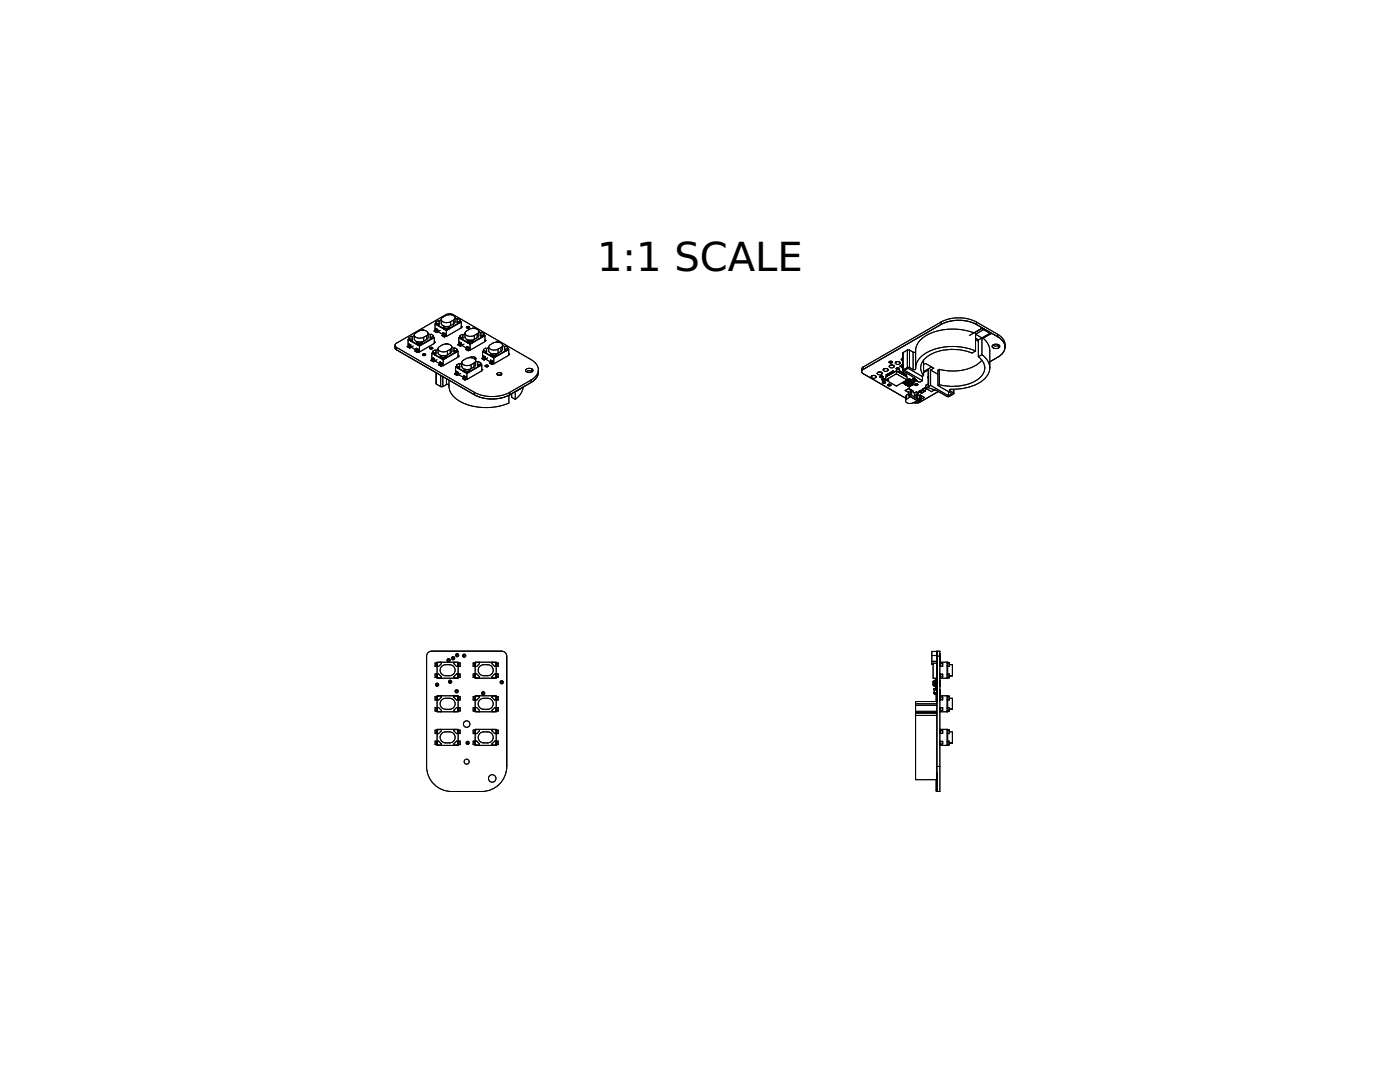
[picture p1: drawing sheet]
<svg xmlns="http://www.w3.org/2000/svg" width="279mm" height="216mm" viewBox="0 0 279 216" stroke-linecap="round" stroke-linejoin="round" font-family="sans-serif">
<defs><g id="words">
<text font-size="8" x="119.2" y="54">1:1 SCALE</text>
</g></defs>
<g fill="none" stroke="#000" stroke-width=".2">
<path d="M78.8 68.9l.3-.4 9.9-5.7a1.56 1.56 0 0 1 1.4 0l15.6 9a2.59 2.59 0 0 1 1.4 2M78.8 68.9l.3 .4M78.8 68.9l.1 .6 .2 .3M78.9 69.1v.5l.2 .2M79.1 69.3l15.6 9M79.1 69.8l15.6 9M79.1 69.3v.5M81.3 69.2l.5 .2M81.3 69.2h.1M81.4 67.8v1.1l.2 .1M81.4 67.8l2.3 1.3M81.5 68.7l.5 .1"/>
<path d="M81.5 68.7l.1 .2M81.5 68.7l.4 .2M81.6 68.9v.1M81.6 68.9l.4 .3M81.6 69l-.3 .2M81.6 67.6l-.2 .2M81.6 67.5l.5 .3M81.8 69.4h.1M81.9 68.9l.1 .3M82 68.8v.4M82 68.8l-.1 .1M82 69.3l1.5 .8"/>
<path d="M82.1 68l-.1 .1M82.1 67.8v.2M82.3 67.2l-.2-.1-.5 .3v.4l1.6 .9M82.3 67.7l-.2 .1M82.3 67.2v.7l-.2 .1M82.5 69l-.7 .4M82.7 66.9v.7a.9 .9 0 0 0 .9 .7M82.7 66.9a1.31 1.31 0 0 0 1.9 .4M82.7 67l-.4 .2M82.8 70.1h.1M82.8 70.1l.5 .2M83 69.5l.5 .2"/>
<path d="M83 69.5l.1 .3M83 69.5l.4 .3M83.1 69.8v.1M83.1 69.9l-.3 .2M83.1 68.4l.2-.1 1 .1M83.1 68.4l.1 .3M83.1 68.4l.5 .2M83.2 68.7h.1M83.2 68.7l.4 .2M83.3 70.3h.1M83.4 69.8l.1 .3M83.5 69.7v.4"/>
<path d="M83.5 69.7l-.1 .1M83.6 68.9h.2M83.6 68.6v.3M83.6 68.6h.2M83.6 70.2h.1M83.7 70.1l-.4 .2M83.7 69.1v1.1M83.8 68.6v.3M84.2 65.9h.5M84.2 68.7l-.4 .2M84.2 68.7h.1M84.2 68.7v.1"/>
<path d="M84.3 68.4l-.5 .2M84.3 68.4l-.1 .3M84.3 70.8l.3 .2 .3-.2M84.3 70.8l.4-.2 .2 .2M84.3 70.8h.1M84.5 70.7l.3 .1-.2 .1zM84.6 68.1l-.7 .2M84.6 67.3v.8M84.8 70.7v.2M84.9 70.8h.1M85.1 67v.8M85.1 67l-.5 .3"/>
<path d="M85.1 67.8l-.5 .3M85.4 66.5v1l-.3 .3M85.4 66.5a1.31 1.31 0 0 0-1.8-.4l-.8 .4-.1 .4M85.4 66.5l-.3 .5M85.4 66.5l.5 .3M85.7 69.5l.3 .1 .4-.1M85.7 69.5l.4-.2 .3 .2M85.7 69.5h.1M85.9 66.8l.1-.1 .5 .2v.5l-2.3 1.3M85.9 66.8v.7l.1 .1M85.9 67.2l.1 .1M85.9 69.4l.3 .1-.2 .1z"/>
<path d="M86 71.9l.5 .3M86 71.9h.1M86 67.3v.3M86 67.6h.2M86.2 69.4v.1M86.2 70.5v1.2l.5 .2M86.2 70.5l2.2 1.3M86.3 71.4l.4 .2M86.3 71.4l.3 .2M86.3 71.4v.3M86.3 71.7h.1M86.3 71.7l-.3 .2"/>
<path d="M86.4 69.5h.1M86.4 70.4l-.2 .1M86.4 70.2l.4 .3M86.5 67.1l-.5 .2M86.5 67.2l.2 .1M86.5 72.2h.1M86.6 66.1l.5 .2M86.6 66.1h.1M86.6 71.6l.1 .3M86.7 67.3v1.2l-3 1.7M86.7 68.2l.2 .1M86.7 67.3l-3 1.8"/>
<path d="M86.7 70.7l1.3 .7M86.7 70.7v.1M86.7 71.6v.3M86.7 71.6h-.1M86.7 70.7h.1M86.8 72l1.4 .8M86.8 64.6v1.2l.1 .1M86.8 64.6l2.3 1.4M86.9 68.3l-.2 .1M86.9 68.3h.1M86.9 65.6l.4 .2M86.9 65.6l.5 .1"/>
<path d="M86.9 65.6v.2M86.9 65.8l-.3 .3M86.9 65.8l.4 .3M87 69.9v.7l-.2 .1v-.2M87 69.9l-.2-.1-.4 .3v.5l.3 .1M87 70.4l-.2 .1M87 74.4l.1 2.3M87 64.4l.5 .3M87 64.5l-.2 .1M87.1 76.7l.9 .4M87.1 74.4v2.3M87.1 66.3h.1"/>
<path d="M87.2 71.8l-.7 .4M87.3 65.8v.3M87.3 64.9l1.3 .7M87.3 64.9v.1M87.4 65.7l-.1 .4M87.4 65.7l-.1 .1M87.4 64.8l.1 .1M87.4 64.8l-.1 .1M87.4 69.6v.8a.9 .9 0 0 0 1 .6M87.4 69.6a1.31 1.31 0 0 0 1.9 .4M87.4 69.7l-.4 .2M87.4 66.2l1.1 .6"/>
<path d="M87.5 64.7v.2M87.6 72.8l.5 .3M87.6 72.8h.1M87.6 64.1l-.1-.1-.5 .2v.5M87.6 64.1v.7l-.1 .1M87.6 64.5l-.1 .2M87.8 72.3v.3M87.8 72.3l.4 .1M87.8 72.3l.4 .2M87.8 65.9l-.7 .4M87.9 72.6l-.3 .2M87.9 71.1l.2-.1 .9 .1"/>
<path d="M87.9 71.1l.4 .3M87.9 71.1v.2M88 77.1h.4M88 74.9v2.2M88 71.4v.1M88 71.5l.3 .2M88.1 63.8v.7a.9 .9 0 0 0 .9 .7M88.1 63.8a1.31 1.31 0 0 0 1.8 .4M88.1 63.9l-.5 .2M88.1 73.1h.1M88.2 72.5v.3M88.2 67l.5 .2"/>
<path d="M88.2 67h.1M88.2 72.4v.4M88.2 72.4v.1M88.3 71.7h.3M88.3 71.4v.3M88.3 71.4h.3M88.3 72.9l.1 .1M88.4 75.1v2M88.4 66.4l.4 .3M88.4 66.4l.5 .2M88.4 66.4v.3M88.4 72.9l-.3 .2"/>
<path d="M88.4 71.8v1.2M88.4 66.7l.1 .1M88.4 66.7l.5 .3M88.5 66.8l-.3 .2M88.5 65.3l.1 .3M88.5 65.3l.5 .2M88.5 65.3l.2-.1 1 .1M88.6 65.6h.1M88.6 71.4v.3M88.6 65.6l.4 .2M88.7 67.2h.1M88.8 66.7l.1 .3"/>
<path d="M88.9 66.6v.4M88.9 66.6l-.1 .1M88.9 68.6l.6 .1M88.9 71.4l.1 .1-.4 .2M88.9 71.4h.1M89 65.5v.3M89 65.5h.2M89 67.1h.1M89 71.1l-.1 .3M89 71.1l-.4 .3M89.1 67l-.4 .2M89.1 66v1.1"/>
<path d="M89.1 76.7l.5 .1M89.1 76.7l-.7 .4M89.1 75.6v1.1M89.2 65.5v.3h-.2M89.3 70.8l-.6 .2M89.3 70v.8M89.5 62.8h.6M89.6 65.6h.1M89.6 75.8a4.2 4.2 0 0 0 3.3 4.8 12 12 0 0 0 8.7-.2v-1.5M89.7 65.3l-.5 .2M89.7 65.3l-.1 .3M89.9 69.7l-.6 .3"/>
<path d="M89.9 70.5l-.6 .3M89.9 69.7v.8M89.9 65l-.6 .2M89.9 64.2v.8M90.2 69.3l-.1 .9-.2 .3M90.2 69.3a1.31 1.31 0 0 0-1.9-.5l-.7 .5-.2 .3M90.2 69.3l-.3 .4M90.2 69.3l.4 .2M90.5 63.9l-.6 .3M90.5 64.6l-.6 .4M90.5 63.9v.7M90.6 69.5v.7l.2 .1"/>
<path d="M90.6 69.5l.2-.1 .4 .3v.5M90.6 70l.2 .1M90.7 74.6l.5 .3M90.7 74.6h.1M90.8 70.1v.2M90.8 63.4v1l-.3 .2M90.8 63.4l-.3 .5M90.8 63.4a1.31 1.31 0 0 0-1.9-.4l-.7 .4-.1 .4M90.8 63.4l.4 .3M90.9 70.3h-.1M90.9 70.3l-1.9 1.1M90.9 70.3v.1"/>
<path d="M90.9 73.2v1.2l.5 .3M90.9 73.2l2.3 1.3M91 74.1v.4l-.3 .1M91 74.1l.5 .2M91 74.1l.4 .2M91.1 73l.5 .2M91.1 73.1l-.2 .1M91.2 69.8l-.4 .3M91.2 70l.2 .1M91.2 63.7l.2-.1 .5 .2v.5M91.2 63.7v.7l.2 .1M91.2 64.1l.2 .1"/>
<path d="M91.2 74.9h.1M91.4 68.8h.1M91.4 68.8l.5 .3M91.4 74.3v.4M91.4 64.2v.3M91.4 70.1v1.2l-3 1.7M91.4 70.9l.2 .1M91.4 70.1l-3 1.7M91.4 73.4v.1M91.4 73.4l1.3 .7M91.5 74.3l-.1 .4M91.5 74.3h-.1"/>
<path d="M91.5 73.4h-.1M91.5 74.8l1.5 .8M91.5 64.5h-.1M91.5 64.5h.1M91.5 64.5l-1.9 1.1M91.6 67.4v1.2h.1M91.6 67.4l2.2 1.3M91.6 71h.1M91.6 71l-.2 .1M91.6 68.3l.4 .2M91.6 68.3l.5 .2M91.6 68.3l.1 .3"/>
<path d="M91.7 68.6l-.3 .2M91.7 68.6l.4 .2M91.7 72.7v.7l-.1 .1v-.3M91.7 72.7l-.1-.1-.5 .2v.5l.3 .2M91.7 73.1l-.1 .1M91.8 67.1l.4 .3M91.8 67.3l-.2 .1M91.9 64.1l.2 .1M91.9 64l-.5 .2M91.9 69.1h.1M91.9 74.5l-.7 .4M92 68.5l.1 .3"/>
<path d="M92.1 65.1l.1 .1M92.1 64.2v1.2l-3 1.7M92.1 64.2l-3 1.8M92.1 67.6v.1M92.1 68.5v.3M92.1 68.5h-.1M92.1 67.6h.1M92.2 72.3v.8a.9 .9 0 0 0 .9 .6M92.2 72.3a1.31 1.31 0 0 0 1.8 .5M92.2 72.4l-.5 .3M92.2 68.9l1 .6M92.2 67.4v.2"/>
<path d="M92.2 65.2l-.1 .1M92.2 65.2h.1M92.3 75.5l.5 .3M92.3 75.5h.1M92.4 66.8l-.2-.1-.4 .3v.5l1.5 .8M92.4 66.8v.7l-.2 .1M92.4 67.3l-.2 .1M92.5 75l.1 .3M92.5 75l.5 .2M92.5 75l.4 .2M92.6 68.7l-.7 .4M92.6 75.4l-.3 .1"/>
<path d="M92.6 73.8l.5 .3M92.6 73.8l.2-.1 1 .1M92.6 73.8v.3M92.7 74.1v.1M92.7 74.2l.4 .2M92.8 66.5v.8a.9 .9 0 0 0 1 .6M92.8 66.5a1.31 1.31 0 0 0 1.9 .4M92.8 66.6l-.4 .2M92.8 75.8h.1M92.9 75.2v.3M92.9 69.7l.5 .3M92.9 69.7h.1"/>
<path d="M92.9 75.5l.1 .1M93 75.2v.4M93 75.2h-.1M93.1 74.1v.3M93.1 74.1h.2M93.1 75.7h.1M93.1 65.3l.3 .2 .3-.2M93.1 65.3l.4-.2 .2 .2M93.1 65.3h.1M93.1 69.2l.4 .2M93.1 69.2l.5 .1M93.1 69.2l.1 .3"/>
<path d="M93.2 75.6l-.4 .2M93.2 74.5v1.2M93.2 69.5h.1M93.2 69.5l.4 .2M93.2 65.2l.4 .1-.2 .1zM93.2 69.5l-.3 .2M93.2 68l.1 .3M93.2 68l.5 .3M93.2 68l.2-.1 1 .1M93.3 68.3v.1M93.3 74.1v.3h-.2M93.3 68.3h.1"/>
<path d="M93.3 68.4l.4 .2M93.4 70h.1M93.5 65.2v.2M93.5 69.4l.1 .3M93.6 69.3v.4M93.6 69.3l-.1 .1M93.6 71.4h.6M93.7 74.1h.1M93.7 68.3v.3M93.7 68.3h.2M93.7 65.3h.1M93.7 69.8l.1 .1"/>
<path d="M93.8 73.8l-.5 .3M93.8 73.8l-.1 .3M93.8 69.8l-.4 .2M93.8 68.7v1.2M93.9 71.3h.9M93.9 68.3v.3h-.2M94 73.5l-.6 .2M94 72.8v.7M94.3 65.5l.5 .1M94.3 68.3h.1M94.4 68l-.1 .3M94.4 68l-.5 .3"/>
<path d="M94.6 72.4l-.6 .4M94.6 73.2l-.6 .3M94.6 72.4v.8M94.7 67.7l-.7 .2M94.7 78.3a7.8 7.8 0 0 0 7 0M94.7 78.8a7.8 7.8 0 0 0 7 0M94.7 66.9v.8M94.7 78.3v.5M94.8 71.3l.2 .3-.1 .2M94.8 71.3v.4M94.9 72v.9l-.3 .3M94.9 72a1.31 1.31 0 0 0-1.9-.5l-.7 .5-.1 .3"/>
<path d="M94.9 72l-.3 .4M94.9 72l.4 .3M95.2 67.4l-.5 .3M95.2 66.6l-.5 .3M95.2 66.6v.8M95.3 72.3l.2-.1 .5 .2v.5M95.3 72.3v.7l.2 .1M95.3 72.7l.2 .1M95.5 72.8v.3M95.6 66.2l-.1 .9-.3 .3M95.6 66.2a1.31 1.31 0 0 0-1.9-.5l-.8 .5-.1 .3M95.6 66.2l-.4 .4"/>
<path d="M95.6 66.2l.4 .2M95.6 73l-1.9 1.1M95.6 73l-.1 .1M95.6 73v.1M96 72.6l-.5 .2M96 72.7l.2 .1M96 66.4l.1-.1 .5 .3v.4l-2.8 1.7M96 66.4v.7l.1 .1M96 66.9l.1 .1M96.1 71.5h.1M96.1 71.5l.5 .3M96.1 67v.2"/>
<path d="M96.2 73.7l.1 .1M96.2 72.8v1.2l-3 1.7M96.2 72.8l-3 1.7M96.3 67.2h-.2M96.3 67.2l-2 1.1M96.3 70.1v1.2l.1 .1M96.3 70.1l2.3 1.3M96.3 73.8l-.1 .1M96.3 73.8h.1M96.4 71l.4 .2M96.4 71v.3M96.4 71.3l-.3 .2"/>
<path d="M96.4 71.3l.4 .3M96.5 70l-.2 .1M96.5 69.9l.4 .2M96.6 66.9l.2 .1M96.6 66.7l-.5 .3M96.6 71.8h.1M96.8 71.2v.4M96.8 67.8l.2 .1M96.8 67v1.2l-3 1.7M96.8 67l-.5 .2M96.8 73l.3 .2 .4-.2M96.8 73l.4-.2 .3 .2"/>
<path d="M96.8 73h.1M96.8 71.2h.1M96.9 71.7l1 .5M96.9 70.4h-.1M96.9 70.1v.3M97 67.9l-.2 .1M97 67.9h.1M97 73h.3l-.2 .1zM97.1 69.6l-.2-.1-.4 .2v.5l1.5 .8M97.1 69.6v.7l-.2 .1M97.1 70l-.2 .1M97.3 72.9v.2"/>
<path d="M97.3 71.4l-.7 .4M97.5 73h.1M97.5 69.2v.8a.9 .9 0 0 0 1 .6M97.5 69.2a1.31 1.31 0 0 0 1.9 .5M97.5 69.3l-.4 .3M97.7 72.4l.5 .3M97.7 72.4h.1M97.9 71.9l.4 .2M97.9 71.9v.3M97.9 72.2l.4 .3M98 72.3l-.3 .1M98 70.7l.1 .3"/>
<path d="M98 70.7l.4 .3M98 70.7l.2-.1 .9 .1M98 71l.1 .1M98.1 71.1l.3 .2M98.1 71h-.1M98.1 71v.1M98.2 72.7h.1M98.3 72.1v.4M98.3 72.1h.1M98.4 71v.3M98.4 71h.3M98.5 72.5l.1 .1"/>
<path d="M98.6 72.5l-.4 .2M98.6 71.4v1.2M98.7 71v.3h-.3M99 68.3h.6M99 71l.1 .1M99 71h.1M99.1 71v.1M99.1 71.1l-.5 .3M99.1 70.7l-.4 .3M99.1 70.7l-.1 .3M99.2 74.5a.49 .49 0 0 1 .5-.2 .49 .49 0 0 1 .4 .5l-.2 .1a.46 .46 0 0 1-.7-.4zM99.4 74.9h.5"/>
<path d="M99.4 70.4l-.6 .2M99.4 69.7v.7M100 70.1l-.6 .3M100 69.3l-.6 .4M100 69.3v.8M100 74.4v.4M100.3 68.9v.9l-.3 .3M100.3 68.9l-.3 .4M100.3 68.9a1.31 1.31 0 0 0-1.9-.5l-.7 .5-.2 .3M100.3 68.9l.4 .3M100.7 69.2l.2-.1 .4 .2v.5l-.3 .2M100.7 69.2v.7l.2 .1"/>
<path d="M100.7 69.6l.2 .1M100.9 69.7v.3M101 69.9v.1M101 69.9l-1.9 1.1M101 69.9l-.1 .1M101.3 69.6l.2 .1M101.3 69.5l-.4 .2M101.5 70.6l.2 .1M101.5 69.7v1.2l-2.9 1.7M101.5 69.7l-2.4 1.4M101.7 70.7l-.2 .1M101.7 70.7h.1"/>
<path d="M101.7 78.3v.5M102.1 78.6v.7l.7 .4M102.8 78.1v1.6M103.1 78h.1M103.2 78h.1M104.4 77.3l-.5 1.3-1.1 1.1M104.4 77.2l-1.2 .8M104.9 73.7l.7-.2a.54 .54 0 0 1 .7 .6l-.7 .2a.54 .54 0 0 1-.7-.6zM106 75.8l-4.3 2.5M106 76.3l-4.3 2.5M106 75.8v.5M106.2 74.1l-.6-.1-.6 .2"/>
<path d="M106.2 74.1v.1M106.2 73.6v.5M107.4 74a2.37 2.37 0 0 1-1.4 2.3M107.4 73.8a2.41 2.41 0 0 1-1.4 2M107.4 73.8a2.45 2.45 0 0 1-1.4 2.5M172 74.1l.2 .4M172.2 73.2l-.2 .3v.6M172.2 73.7l-.2 .4M172.2 73.7l-.2 .4 .2 .4M172.2 74.5l8.5 4.9M172.2 73.2v.5M173.9 75.2a.58 .58 0 0 0 1 0"/>
<path d="M173.9 75.2h.1M174 75l-.1 .2M174 75l.6-.1 .3 .3M174 75h.1M174.9 75.2h.1M175.1 74.5a.58 .58 0 0 0 1 0M175.1 74.5h.1M175.2 74.3l-.1 .2M175.2 74.3l.6-.1 .3 .3M175.2 74.3h.1M175.6 75.2l.4 .2 .2-.2M175.6 75.2l.3-.2 .3 .2"/>
<path d="M175.6 75.2h.1M175.8 75.1l.3 .1-.3 .1zM176 75.7l.3 .2 .3-.2M176 75.7l.3-.2 .3 .2M176 75.7h.1M176.1 75.1v.2M176.1 74.5h.1M176.1 76.3l.4 .2 .2-.2M176.1 76.3l.3-.2 .3 .2M176.1 76.3h.1M176.1 75.7h.4l-.3 .1zM176.2 75.2h.1"/>
<path d="M176.3 73.8a.58 .58 0 0 0 1 0M176.3 73.8h.1M176.3 76.2l.3 .1-.3 .1zM176.4 75.7v.1M176.4 73.6l-.1 .2M176.4 73.6l.6-.1 .3 .3M176.4 73.6h.1M176.6 76.2v.2M176.6 75.7h.1M176.7 76.3h.1M176.8 74.8h.1M176.8 74.8l.3 .2"/>
<path d="M177 74.8h-.2M177 74.8l.3 .1M177 74.8h.1M177.1 75h.1M177.2 74.7l.3 .1M177.2 74.7h.1M177.2 76.8l.3 .2 .3-.2M177.2 76.8l.3-.1 .3 .1M177.2 76.8h.1M177.2 75.8h.1M177.2 75.8h.1zM177.3 73.8h.1"/>
<path d="M177.3 74.6l-.1 .1M177.3 74.6l.3 .1M177.3 74.6h.1M177.3 76.8h.4l-.3 .1zM177.4 74.8h.1M177.4 72.3l.4 .1 .3-.1M177.4 72.3l.4-.2 .3 .2M177.4 72.3h.1M177.5 73.1a.58 .58 0 0 0 1 0M177.5 73.1h.1M177.5 74.5h.1M177.5 74.5l.3 .1"/>
<path d="M177.6 74.7h.1M177.6 76.8v.1M177.6 72.9l-.1 .2M177.6 72.9h.6l.3 .2M177.6 74.4l.3 .2M177.6 72.9h.1M177.6 74.4h.1M177.6 74.4l-.1 .1M177.6 72.2l.4 .1-.3 .1zM177.8 74.6v.1M177.8 76.8h.1M177.8 74.3h.1"/>
<path d="M177.8 74.3l.3 .2M177.9 72.2v.1M177.9 74.5v.1M177.9 74.2l-.1 .1M177.9 74.2l.3 .2M177.9 74.2h.1M178.1 74.5h.1M178.1 72.3h.1M178.1 74.1h.1M178.1 74.1l.3 .2M178.3 74l-.2 .1M178.3 74l.3 .2"/>
<path d="M178.3 74h.1M178.4 74.3h.1M178.5 73.1h.1M178.5 74.2h.1M178.7 72.4a.58 .58 0 0 0 1 0M178.7 72.4h.1M178.8 72.2l-.1 .2M178.8 72.2h.6l.3 .2M178.8 72.2h.1M178.9 73.6l.3 .1 .3-.1M178.9 73.6l.3-.2 .3 .2M178.9 73.6h.1"/>
<path d="M178.9 74.6l-2.1 1.2M178.9 74l2.1 1.2v.6M178.9 74.6l2.1 1.2M178.9 74v.6M178.9 74l-2.1 1.2v.6M179 73.5l.4 .1-.3 .1zM179.2 74.2h.1M179.3 73.5v.1M179.4 74.3h.1M179.5 73.6h.1M179.5 74l.2 .1M179.5 74h.1"/>
<path d="M179.5 74l-.3 .2M179.6 73.1h.1M179.6 73.1l.5 .3M179.7 74.1l-.3 .2M179.7 74.1h.1M179.7 72.4h.1M179.8 74.2l.2 .1M179.8 74.2h.1M179.8 74.2l-.2 .2M179.9 74.5v.1M179.9 71.7l.2 .3M179.9 71.7h.1"/>
<path d="M180 74.3l-.3 .2M180 74.3h.1M180 73.3h.1M180 72.9h.1M180 71.5l-.1 .2M180 71.5h.1M180 72.9v.4M180 74.6v.1M180.1 72.9h-.1M180.1 73.3h-.1M180.1 72.8h.1M180.1 72.8l-.5 .3"/>
<path d="M180.1 76.4h.1M180.1 76.4l.4 .2M180.1 73.2v.1M180.1 72.9v.3M180.1 73.2l-.1 .1M180.1 72.8v.1M180.1 72.8l.1 .1zM180.1 72.8l-.1 .1M180.1 73.2h.1M180.1 73.9l.1 .1a9.6 9.6 0 0 1 3.1 2.2h.3l.5-.2M180.1 71.5h-.1M180.1 72.9h.1"/>
<path d="M180.2 74.4l.1 .1M180.2 74.4h.1M180.2 74.4l-.3 .2M180.2 74.7h.1M180.2 73.8l-.1 .1M180.2 70.3l-.1 3.6M180.2 70.3v3.5M180.3 74.5l-.3 .1M180.3 74.5h.1M180.3 74.8h.1M180.5 74.6l.1 .1M180.5 74.6h.1"/>
<path d="M180.5 74.6l-.3 .1M180.5 76.6v.1M180.5 76.2h.1M180.5 76.6l.1 .1M180.5 76.6h.1M180.5 76.2v.1M180.5 76.2v.4M180.5 76.7l.3 .1M180.6 76.2h-.1M180.6 76.7h-.1M180.6 76.7l.5 .3M180.6 76.1h.1"/>
<path d="M180.6 76.2l.1 .4M180.6 74.7l-.3 .1M180.6 74.7h.1M180.6 76.1v.1M180.6 76.2h.1M180.7 76.1l-.1 .1M180.7 77.9h.1M180.7 77.9l.6 .4M180.7 76.6l.2 .2M180.8 76.8h.1M180.8 74.8h.1M180.8 74.8l-.3 .1"/>
<path d="M180.9 76.8h-.1M180.9 78.8l-.2 .4v.8M180.9 79.7l-.2 .3M180.9 78.8v.9M180.9 76.7h.1M180.9 76.8h.1M180.9 74.8l-.2 .2M180.9 74.8h.1M181 76.8h-.1M181 76.7h.1M181 75.8l.1 .1M181.1 75.9v.4l.3 .2"/>
<path d="M181.1 73.3h.4M181.1 69.9h.4M181.1 73.3l-.9 .5M181.1 69.9l-.9 .4M181.1 69.9v3.4M181.1 77h.1M181.1 76.6h.1M181.2 76.2v.1M181.2 76.2h.1M181.2 75.9h.1M181.2 77h.1M181.2 76.2l-.7 .4"/>
<path d="M181.2 75.9v.3M181.2 76.6l-.1 .4M181.2 75.8v.1M181.2 75.8l-.7 .4M181.2 77l.2 .2M181.2 77l.3 .2M181.2 76.3l.3 .1M181.2 76.3l-.6 .4M181.2 75.8l.3 .2M181.2 76.2l.3 .2M181.3 76.9v.1M181.3 76.9h.1"/>
<path d="M181.3 76.6v.3M181.3 76.5v.1M181.3 77l.3 .1M181.3 78.6l-.4 .2M181.3 78.9l2.2 1.3M181.3 78.1v.8M181.3 78.9h.1M181.4 76.5h.1M181.4 77.5l-.7 .4M181.4 77.5l.8 .5M181.4 77.5h.1M181.4 77.2h.1"/>
<path d="M181.5 76h.1M181.5 76.4l-.7 .4M181.5 75.6h.1M181.5 75.6l-2.6 1.4-2.1-1.2M181.5 75.6l.4 .2M181.5 76.4l-.1 .1M181.5 76.4h.1M181.5 76v.1M181.5 73.3l.7 .4M181.5 69.9l.7 .4M181.5 69.9v3.4M181.5 76v.4"/>
<path d="M181.5 79.1h.1M181.6 77.1h.1M181.7 76.2h.1M181.7 78.7l2.1 1.3M181.7 79.1l-.8 .6M181.7 78.7l-.4 .2M181.7 76.3v.4l.3 .2M181.7 77.9v.8M181.7 78.7h.1M181.7 76.3h.1M181.8 76.6v.1M181.8 76.6h.1"/>
<path d="M181.8 76.2h.1M181.8 76.6l-.6 .4M181.8 76.2l-.3 .2M181.8 76.2v.4M181.8 76.2l-.1 .1M181.8 76.7l-.6 .3M181.8 76.7l.3 .1M181.9 76.2h-.1M181.9 76.2h.1M181.9 76.2l.2 .2M181.9 76.6l-.1 .1M181.9 76.6l.2 .2"/>
<path d="M181.9 76.2v.4M181.9 75.8l-.4 .3M181.9 75.8h.1M181.9 78.1v.8M181.9 78.9h.1M182 76.9h.1M182 78.1l.5 .3M182.1 76.4h.1M182.1 76.8h.1M182.1 75.6h.1M182.1 75.6l.7 .4M182.1 75.9l-.4 .3"/>
<path d="M182.1 75.9h.1M182.1 75.9l.5 .3M182.1 76.8l-.6 .4M182.1 76.4l.1 .4M182.2 76.8h-.1M182.2 78h.1M182.2 70.3v3.4M182.4 75.5v-.1l-.3 .2M182.4 75.5l.3 .3M182.4 78.3l.2 .5M182.4 79.2h.1M182.4 78.3h.1"/>
<path d="M182.5 75.5h-.1M182.5 79l-.1 .2M182.5 79h.1M182.5 76.8l.4 .1 .3-.1M182.5 76.8l.4-.2 .3 .2M182.5 76.8h.1M182.6 76.2l-.5 .2M182.6 76.2h.1M182.6 75.6l-.1-.1v.3l.2-.1M182.6 78.8l-.1 .2M182.6 78.8h.1M182.7 76.7l.3 .1-.2 .1z"/>
<path d="M182.7 73.4v.3h-.5M182.7 70.2l-.5 .1M182.7 75.7v.1M182.8 75.8v.2M182.9 78.2l.4 .2M182.9 78.2h.1M182.9 78.2l-.4 .2M182.9 79.1l.2 .5M182.9 79v.1M182.9 79.1h.1M182.9 79h.1M183 78.7l.5 .2"/>
<path d="M183 75.9l-.2 .1M183 78.9l-.1 .2 .2 .4M183 78.9h.1M183 76.7v.1M183.1 78.7l-.1 .2M183.1 79.5h.1M183.1 80a2.46 2.46 0 0 1-1.6 .5 .74 .74 0 0 1-.8-.5M183.1 78.7l-.2 .3M183.1 78.7h.1M183.1 79.6h.1M183.2 76.8h.1M183.3 78.2l.5 .1"/>
<path d="M183.3 78.2h.1M183.3 79.7v.1M183.3 79.7h.1M183.3 79.8l.2 .1M183.3 78.4l-.4 .3M183.3 78.4h.1M183.3 79.8h.1M183.4 79.8h.1M183.4 79.8l.2 .1M183.5 79.8h.1M183.5 78.9v.9M183.5 79.8l.1 .1"/>
<path d="M183.5 79.9h.1M183.6 79.8h.1M183.6 79v.8M183.6 78v.2M183.6 78.8l.9 .5M183.6 78.8h.1M183.6 78.8l-.1 .1M183.6 78l.7-.3v.1l-.7 .4M183.7 77.9l-.4 .3M183.7 78.1l.4 .3M183.7 77.9h.1M183.8 77.9h.1"/>
<path d="M183.8 79.1v.9M183.8 80l-.3 .2M184.1 75.1v.9M184.2 77.9l.3 .2M184.3 77.6v.2M184.3 77.8l-.7 .4M184.3 77.8l.4 .2M184.3 71.9h.1M184.3 74.9l-.3 .2-2.8-1.6-.7 .4 3.6 2.1M184.3 72.8l.4-.3 1.7 1-.7 .3M184.3 71.9v3M184.5 79.3l-.7 .4"/>
<path d="M184.5 79.3h.1M184.6 77.4l-.5 .3M184.6 77.4l1.3 .8 .5-.4M184.6 77.4h.1M184.7 78l-.8 .4-.3-.2M184.7 77.8v.2M184.8 77.3h.1M185 77.6l-.3 .2M185 77.6h.1M185.2 75.3v.2M185.2 75.3h.1M185.2 77.2l.1 .2a13.8 13.8 0 0 1 3.8 1.8l1.3-.7"/>
<path d="M185.2 75.2v.1M185.2 73.8l-.9 .5M185.2 76.6l-.4 .3v.6l.4-.3M185.2 73.8v3.4M185.3 77.1l-.1 .1M185.3 73.7v3.4M185.7 76.9l3.6 2.1M185.7 73.8l1.5 .9M185.7 73.8v3.1M185.7 76.9l-.4 .2M185.9 73.2l-1.6 1M186.2 77.7l.2 .1"/>
<path d="M186.4 77.8h.2M186.4 77.8h.1M186.7 77.9h-.3M187.2 76.9l2.8 1.6-.7 .5M187.3 78.1l-3.7 2.2-.6 .1-.7-.1M187.5 73.7l-.3 .2v3M187.5 73.7v3.1M187.5 76.8l-.3 .1M187.8 64.3a7.8 7.8 0 0 1 7.1 0M187.8 64.8a7.8 7.8 0 0 1 7.1 0M187.8 64.3l-15.6 8.9M187.8 64.8l-15.6 8.9"/>
<path d="M187.8 64.3v.5M189.3 78.1v.9M189.6 78l.7 .4M189.6 77.7v.3M190.3 78.4l.1 .1M190.3 77.7v.7M190.4 77.7v.8M194.4 66.4a11.5 11.5 0 0 0-10 .9 3.5 3.5 0 0 0-1.7 2.6v3.5M194.7 70a11.5 11.5 0 0 0-10.2 .7 3.6 3.6 0 0 0-1.8 2.7M194.7 70l-.7 .5a9.6 9.6 0 0 0-9.3 1 2.4 2.4 0 0 0-.4 3.4M194.7 67.7l.6 .4M194.7 67.5l.6 .3"/>
<path d="M194.7 66.6v3.4M194.9 64.3l4.2 2.4M194.9 64.8l4.2 2.4M194.9 64.3v.5M195.3 71.2a2.61 2.61 0 0 1-.3 4.6 9.9 9.9 0 0 1-7.5 1M195.3 67.8v3.4M195.9 65.5l.4 .2M195.9 65.5h.1M195.9 65.5l-2.4 1.5M196 71.9a8.4 8.4 0 0 1-7.9 2l-.6-.2M196 70.8a3.4 3.4 0 0 1 1.5 2.6M196 70.8l-.7 .4"/>
<path d="M196.2 67.5l.7 .7 .6 1.3v3.9M196.3 65.8l-1.6 .9 1.3 .7v3.4M196.3 65.6v.2M196.3 65.6l-.1 .1M196.3 65.6l1.3 .8v.1M196.3 65.8l1.3 .7M197.5 73.4a4.1 4.1 0 0 1-2.8 3.4 16.6 16.6 0 0 1-5.2 1l.1 .2M197.6 66.5l-2.3 1.3M197.6 66.5l.2 .1M197.8 66.6l-1.8 1M197.8 66.6h.1M198 69.1a.9 .9 0 0 0 1.3 .3"/>
<path d="M198 69.1a.87 .87 0 0 1 1.5 0M198 69.1a.87 .87 0 0 0 1.5 0M198.1 68.9l.6 .2 .6-.2M199.1 66.7a2.45 2.45 0 0 1 1.5 2.5M199.1 67.2a2.59 2.59 0 0 1 1.5 2M199.1 67.2a2.15 2.15 0 0 1 1.5 2 2.15 2.15 0 0 1-1.5 2.1M199.1 71.3l-1.6 .9M199.1 66.7v.5M199.3 68.9v.5M199.4 68.9h-.1M199.5 69.1l-.2 .3M200.6 69.2a2.41 2.41 0 0 1-1.5 2.1"/>
<path d="M183.2 80h.1M183.5 80.2h.1M85.4 130.2l.7-.3h14a1 1 0 0 1 1 1v22a5 5 0 0 1-5 5h-6a5 5 0 0 1-5-5v-22zM87.2 132.4v.5M87.2 134.5v.6M87.2 139.1v.5M87.2 139h-.4v.7h.4M87.2 132.3h-.4v.7h.4M87.2 134.5h-.4v.7h.4M87.2 138.8h4.2v3.2h-4.2zM87.2 139.1h-.1v.5h.1M87.2 139.6h.1"/>
<path d="M87.2 132.1h4.2v3.2h-4.2zM87.2 132.4h-.1v.5h.1M87.2 134.5h-.1v.6h.1M87.2 134.6h.1M87.2 132.9h.1M87.3 139.1l.2-.2h.6v.2l-.6 .6h-.2zM87.3 134.5h.2l.6 .5v.3h-.6l-.2-.2zM87.5 132.2h.6v.2l-.6 .6h-.2v-.6zM88 132.1v.1M88 135.3h.1M88 138.8v.1M88 133.1a1.78 1.78 0 0 1 2.8 .3 1.1 1.1 0 0 1-1.1 1.4 1.48 1.48 0 0 1-1.8-.7l-.1-.4z"/>
<path d="M88.3 139.5a1.83 1.83 0 0 1 2.5 .6 1.1 1.1 0 0 1-1.1 1.4 1.48 1.48 0 0 1-1.8-.7 1.1 1.1 0 0 1 .4-1.3zM90.6 138.9h.6l.2 .2v.6h-.3l-.5-.6zM90.6 135l.5-.5h.3v.6l-.2 .2h-.6zM90.6 132.2h.6l.2 .2v.6h-.3l-.5-.6zM90.7 132.1v.1M90.7 135.3h.1M90.7 138.8v.1M91.4 139.6h.1M91.4 134.6h.1M91.4 132.9h.1M91.4 139h.4v.7h-.4M91.4 132.3h.4v.7h-.4"/>
<path d="M91.4 134.5h.4v.7h-.4M91.4 139.1h.2v.5h-.2M91.4 132.4h.2v.5h-.2M91.4 134.5h.2v.6h-.2M91.5 132.4v.5M91.5 134.5v.6M91.5 139.1v.5M94.8 132.4v.5M94.8 134.5v.6M94.8 139.1v.5M94.8 132.3h-.4v.7h.4M94.8 134.5h-.4v.7h.4"/>
<path d="M94.8 139h-.4v.7h.4M94.8 132.1h4.2v3.2h-4.2zM94.8 138.8h4.2v3.2h-4.2zM94.8 132.4h-.1v.5h.1M94.8 134.5h-.1v.6h.1M94.8 139.1h-.1v.5h.1M94.8 139.6h.1M94.8 134.6h.1M94.8 132.9h.1M94.9 134.5h.2l.6 .5v.3h-.6l-.2-.2zM95.1 138.9h.6v.2l-.6 .6h-.2v-.6zM95.1 132.2h.6v.2l-.6 .6h-.2v-.6z"/>
<path d="M95.6 132.1v.1M95.6 135.3h.1M95.6 138.8v.1M95.6 133.1a1.78 1.78 0 0 1 2.8 .3 1.1 1.1 0 0 1-1.1 1.4 1.48 1.48 0 0 1-1.8-.7l-.1-.4zM95.9 139.5a1.83 1.83 0 0 1 2.5 .6 1.1 1.1 0 0 1-1.1 1.4 1.48 1.48 0 0 1-1.8-.7 1.1 1.1 0 0 1 .4-1.3zM98.2 138.9h.6l.2 .2v.6h-.3l-.5-.6zM98.2 135l.5-.5h.3v.6l-.2 .2h-.6zM98.2 132.2h.6l.2 .2v.6h-.3l-.5-.6zM98.3 132.1v.1M98.3 135.3h.1M98.3 138.8v.1M99 139.6h.1"/>
<path d="M99 134.6h.1M99 132.9h.1M99 132.3h.4v.7h-.4M99 134.5h.4v.7h-.4M99 139h.4v.7h-.4M99 132.4h.2v.5h-.2M99 134.5h.2v.6h-.2M99 139.1h.2v.5h-.2M99.1 132.4v.5M99.1 134.5v.6M99.1 139.1v.5M186 132h1"/>
<path d="M186 130.8h1M186.4 136.7l.1 .2M186.4 135.9h.1M186.4 136.7h.1M186.4 136.7h.2M186.4 138.4h.1M186.4 137.5v.1h.6M186.4 137.5h.6M186.4 138.4h.6M186.5 137.4l-.1 .1M186.5 137.4l.5 .1-.1 .9M186.5 138.4h.4"/>
<path d="M186.5 137.4v1M186.5 137.6v.6M186.5 135.8l-.1 .1M186.5 135.8l.1 .1M186.6 135.9h.1M186.6 136.7h.1M186.6 136.7l.1 .1M186.6 135.9h-.2M186.6 136.7l-.1 .2M186.8 135.7l-.3 .1M186.8 135.7l.1 .1M186.8 137.1h.2"/>
<path d="M186.8 136.1h-.3v.8h.2h-.2M186.9 135.8l-.3 .1M186.9 136.2h.1M186.9 136.1l-.1-.1v.6M187 136.2h.1M187 135.1h.1M187 134.6h.1M187 132.6h.1M187 138.2h.1M187 137.7h.1M187 132.8h.1M187 133.3h.1"/>
<path d="M187 133h.1M187 134.8h.1M187 134.9h.1M187 134.4h.1M187 134.2h.1M187 133.9h.1M187 133.7h.1M187 133.5h.1M187 132.7h.1M187 135.5h-.2v.2M187 135.7l-.1 .1M187 138.4h-.1"/>
<path d="M187 139.6h.1M187 134.5h.1M187 135h.1M187 136h-.8v.7h.5M187 136.6h-.3v.5h.3M187 137h.1M187 131.4h.1M187 136.3h.1M187 135.7h.1M187 131.8h.1M187 135.2h.1M187 137.9h.1"/>
<path d="M187 131.1h.1M187 130.1h.1M187 134h.1M187 130.6h.1M187 139.1h.1M187 137.5h.1M187 132.3h-.8v3h.8M187 138.6h-.2v1.4M187 138.4h.1M187 129.9h.6v28h-.6zM187 140h-4.3v15.6h4.3M187 138.2h-.6v.2"/>
<path d="M187 130h-1v2.5h.2M187 130.9h.6M187.6 138.8l1.5 .1M187.6 132.1l1.5 .1M187.6 139.7h.1M187.6 139h.1M187.6 132.3h.1M187.6 133h.1M187.6 134.5h.1M187.6 135.2h.1M187.6 138.7h.1M187.6 138.3h.1"/>
<path d="M187.6 137h.1M187.6 131.4h.1M187.6 132.1h.1M187.6 137.6h.1M187.6 136.3h.1M187.6 131h.1M187.6 130.4h.1M187.6 135.7h.1M187.6 139.1h.5v.5h-.5zM187.6 132.4h.5v.5h-.5zM187.6 134.5h.5v.6h-.5zM187.7 132.4v.5"/>
<path d="M187.7 134.5v.6M187.7 139.1v.5M188.1 132.4v.5M188.1 134.5v.6M188.1 139.1v.5M189 138.9h.4v.8h-.3M189 132.4h.4M189 132.2h.4v.8h-.3M189 132.1v3.2M189 138.8v3.2M189 135.1h.4M189 139.1h.4"/>
<path d="M189 139.6h.1v1.7h-.1M189 132.9h.1v1.7h-.1M189.1 134.5h.3v.8h-.4M189.1 135.3h-1.5M189.4 139.3h.7v2.2h-.7M189.4 132.6h.7v2.2h-.7M87.2 141.2v.6M87.2 145.8v.5M87.2 147.9v.6M87.2 145.7h-.4v.7h.4M87.2 147.9h-.4v.7h.4M87.2 141.2h-.4v.7h.4"/>
<path d="M87.2 145.5h4.2v3.2h-4.2zM87.2 145.8h-.1v.5h.1M87.2 147.9h-.1v.6h.1M87.2 148h.1M87.2 146.3h.1M87.2 141.2h-.1v.6h.1M87.2 141.3h.1M87.3 145.8l.2-.2h.6v.2l-.6 .6h-.2zM87.3 147.9h.2l.6 .5v.3h-.6l-.2-.2zM87.3 141.2h.2l.6 .5v.3h-.6l-.2-.2zM88 142h.1M88 145.5v.1"/>
<path d="M88 148.7h.1M88 146.5a1.78 1.78 0 0 1 2.8 .3 1.1 1.1 0 0 1-1.1 1.4 1.48 1.48 0 0 1-1.8-.7l-.1-.4zM90.6 145.6h.6l.2 .2v.6h-.3l-.5-.6zM90.7 142h.1M90.7 145.5v.1M90.7 148.7h.1M91.1 147.9h.3v.6l-.2 .2h-.6v-.3zM91.1 141.2h.3v.6l-.2 .2h-.6v-.3zM91.4 148h.1M91.4 146.3h.1M91.4 141.3h.1M91.4 145.7h.4v.7h-.4"/>
<path d="M91.4 147.9h.4v.7h-.4M91.4 141.2h.4v.7h-.4M91.4 145.8h.2v.5h-.2M91.4 147.9h.2v.6h-.2M91.4 141.2h.2v.6h-.2M91.5 141.2v.6M91.5 145.8v.5M91.5 147.9v.6M94.8 141.2v.6M94.8 145.8v.5M94.8 147.9v.6M94.8 145.7h-.4v.7h.4"/>
<path d="M94.8 147.9h-.4v.7h.4M94.8 141.2h-.4v.7h.4M94.8 145.5h4.2v3.2h-4.2zM94.8 145.8h-.1v.5h.1M94.8 147.9h-.1v.6h.1M94.8 148h.1M94.8 146.3h.1M94.8 141.2h-.1v.6h.1M94.8 141.3h.1M94.9 145.8l.2-.2h.6v.2l-.6 .6h-.2zM94.9 147.9h.2l.6 .5v.3h-.6l-.2-.2zM94.9 141.2h.2l.6 .5v.3h-.6l-.2-.2z"/>
<path d="M95.6 142h.1M95.6 145.5v.1M95.6 148.7h.1M95.9 146.2a1.83 1.83 0 0 1 2.5 .6 1.1 1.1 0 0 1-1.1 1.4 1.48 1.48 0 0 1-1.8-.7 1.1 1.1 0 0 1 .4-1.3zM98.2 145.6h.6l.2 .2v.6h-.3l-.5-.6zM98.2 141.7l.5-.5h.3v.6l-.2 .2h-.6zM98.3 142h.1M98.3 145.5v.1M98.3 148.7h.1M98.7 147.9h.3v.6l-.2 .2h-.6v-.3zM99 148h.1M99 146.3h.1"/>
<path d="M99 141.3h.1M99 145.7h.4v.7h-.4M99 141.2h.4v.7h-.4M99 147.9h.4v.7h-.4M99 145.8h.2v.5h-.2M99 147.9h.2v.6h-.2M99 141.2h.2v.6h-.2M99.1 141.2v.6M99.1 145.8v.5M99.1 147.9v.6M182.7 140.4h4.3M182.7 142.2h4.3"/>
<path d="M182.7 140.7h4.3M182.7 141.9h4.3M182.7 142.8h4.3M186.8 155.6v2.2h.2M187 157.7h.1M187 152.9h.6M187.6 145.5l1.5 .1M187.6 145.7h.1M187.6 146.4h.1M187.6 147.9h.1M187.6 148.6h.1M187.6 141.9h.1"/>
<path d="M187.6 141.2h.1M187.6 145.8h.5v.5h-.5zM187.6 147.9h.5v.6h-.5zM187.6 141.2h.5v.6h-.5zM187.7 141.2v.6M187.7 145.8v.5M187.7 147.9v.6M188.1 141.2v.6M188.1 145.8v.5M188.1 147.9v.6M189 145.6h.4v.8h-.3M189 141.8h.4"/>
<path d="M189 145.5v3.2M189 145.8h.4M189 148.5h.4M189 146.3h.1v1.7h-.1M189.1 147.9h.3v.8h-.4M189.1 141.2h.3v.8h-.4M189.1 148.7h-1.5M189.1 142h-1.5M189.4 146h.7v2.2h-.7"/>
<circle cx="87.2" cy="136.6" r=".32"/>
<circle cx="87.2" cy="136.6" r=".19"/>
<circle cx="89.5" cy="131.7" r=".32"/>
<circle cx="89.5" cy="131.7" r=".19"/>
<circle cx="89.8" cy="136" r=".32"/>
<circle cx="89.8" cy="136" r=".19"/>
<circle cx="90.4" cy="131.3" r=".32"/>
<circle cx="90.4" cy="131.3" r=".19"/>
<circle cx="91.1" cy="137.9" r=".32"/>
<circle cx="91.1" cy="137.9" r=".19"/>
<circle cx="91.2" cy="130.7" r=".32"/>
<circle cx="91.2" cy="130.7" r=".19"/>
<circle cx="92.6" cy="130.8" r=".32"/>
<circle cx="92.6" cy="130.8" r=".19"/>
<circle cx="96.4" cy="138.3" r=".32"/>
<circle cx="96.4" cy="138.3" r=".19"/>
<circle cx="100.1" cy="136.1" r=".32"/>
<circle cx="100.1" cy="136.1" r=".19"/>
<circle cx="93.1" cy="152" r=".5"/>
<circle cx="93.1" cy="144.5" r=".65"/>
<circle cx="93.3" cy="148.2" r=".32"/>
<circle cx="93.3" cy="148.2" r=".19"/>
<circle cx="98.2" cy="155.3" r=".75"/>
</g>
<use href="#words"/>
</svg>
